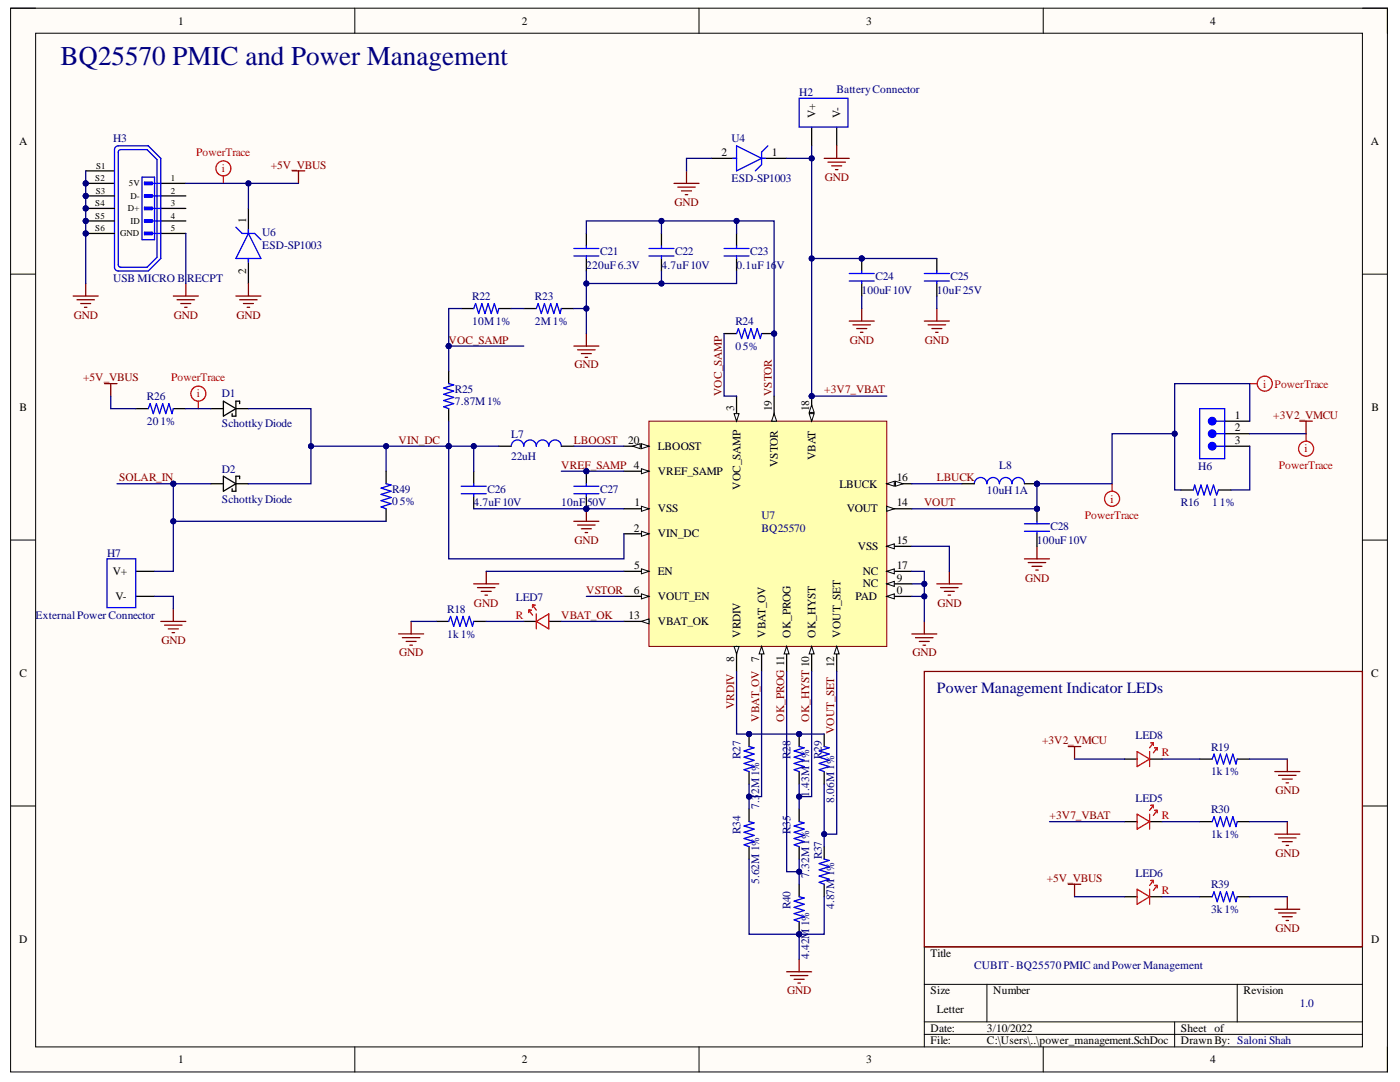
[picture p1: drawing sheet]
<svg xmlns="http://www.w3.org/2000/svg" width="279mm" height="216mm" viewBox="0 0 279 216" stroke-linecap="round" stroke-linejoin="round" font-family="sans-serif">
<defs><g id="words">
<text font-size="5.4" fill="#000080" x="12.1" y="12.9">BQ25570 PMIC and Power Management</text>
<text font-size="3.1" fill="#000080" x="187" y="138.3">Power Management Indicator LEDs</text>
<g font-size="2.3">
<text x="35.6" y="4.9">1</text>
<text x="104.1" y="4.9">2</text>
<text x="172.9" y="4.9">3</text>
<text x="241.5" y="4.9">4</text>
<text x="162.7" y="23.6" transform="rotate(-90 162.7 23.6)">V+</text>
<text x="167.7" y="23.6" transform="rotate(-90 167.7 23.6)">V-</text>
<text x="3.8" y="28.9">A</text>
<text x="273.6" y="28.9">A</text>
<text x="144" y="31.1">2</text>
<text x="154" y="31.1">1</text>
<text x="49.1" y="44.5" transform="rotate(-90 49.1 44.5)">1</text>
<text x="49.1" y="54.6" transform="rotate(-90 49.1 54.6)">2</text>
<text x="3.9" y="82">B</text>
<text x="146.5" y="82.1" transform="rotate(-90 146.5 82.1)">3</text>
<text x="154" y="82.1" transform="rotate(-90 154 82.1)">19 VSTOR</text>
<text x="161.5" y="82.1" transform="rotate(-90 161.5 82.1)">18</text>
<text x="246.4" y="83.6">1</text>
<text x="273.7" y="82">B</text>
<text x="125.4" y="88.6">20</text>
<text x="131.3" y="89.8">LBOOST</text>
<text x="246.4" y="86">2</text>
<text x="246.4" y="88.6">3</text>
<text x="131.3" y="94.8">VREF_SAMP</text>
<text x="155.2" y="93.2" transform="rotate(-90 155.2 93.2)">VSTOR</text>
<text x="162.7" y="91.9" transform="rotate(-90 162.7 91.9)">VBAT</text>
<text x="126.6" y="101">1</text>
<text x="147.8" y="97.7" transform="rotate(-90 147.8 97.7)">VOC_SAMP</text>
<text x="167.6" y="97.3">LBUCK</text>
<text x="179" y="96">16</text>
<text x="179" y="101">14</text>
<text x="126.5" y="106.1">2</text>
<text x="131.3" y="107.2">VIN_DC</text>
<text x="131.3" y="102.3">VSS</text>
<text x="169" y="102.3">VOUT</text>
<text x="126.6" y="113.5">5</text>
<text x="171.2" y="109.8">VSS</text>
<text x="179" y="113.5">17</text>
<text x="179" y="108.5">15</text>
<text x="22.5" y="114.8">V+</text>
<text x="23.1" y="119.8">V-</text>
<text x="126.5" y="118.5">6</text>
<text x="131.3" y="114.8">EN</text>
<text x="131.3" y="119.8">VOUT_EN</text>
<text x="170.8" y="119.8">PAD</text>
<text x="172.2" y="117.2">NC</text>
<text x="172.2" y="114.8">NC</text>
<text x="179" y="116">9</text>
<text x="179" y="118.5">0</text>
<text x="125.5" y="123.5">13</text>
<text x="131.3" y="124.7">VBAT_OK</text>
<text x="147.8" y="127.3" transform="rotate(-90 147.8 127.3)">VRDIV</text>
<text x="152.8" y="127.3" transform="rotate(-90 152.8 127.3)">VBAT_OV</text>
<text x="157.7" y="127.3" transform="rotate(-90 157.7 127.3)">OK_PROG</text>
<text x="162.7" y="127.3" transform="rotate(-90 162.7 127.3)">OK_HYST</text>
<text x="167.7" y="127.3" transform="rotate(-90 167.7 127.3)">VOUT_SET</text>
<text x="3.9" y="135.1">C</text>
<text x="146.5" y="132" transform="rotate(-90 146.5 132)">8</text>
<text x="151.5" y="132" transform="rotate(-90 151.5 132)">7</text>
<text x="166.5" y="133.1" transform="rotate(-90 166.5 133.1)">12</text>
<text x="273.6" y="135.1">C</text>
<text x="3.8" y="188.1">D</text>
<text x="185.7" y="190.9">Title</text>
<text x="273.6" y="188.1">D</text>
<text x="185.7" y="198.4">Size</text>
<text x="187" y="202.1">Letter</text>
<text x="198.2" y="198.4">Number</text>
<text x="248.2" y="198.4">Revision</text>
<text x="185.7" y="205.9">Date:</text>
<text x="185.7" y="208.4">File:</text>
<text x="197" y="205.9">3/10/2022</text>
<text x="197" y="208.4">C:\Users\..\power_management.SchDoc</text>
<text x="235.7" y="205.9">Sheet of</text>
<text x="235.7" y="208.4">DrawnBy: SaloniShah</text>
<text x="35.6" y="212.1">1</text>
<text x="104.1" y="212.1">2</text>
<text x="172.9" y="212.1">3</text>
<text x="241.5" y="212.1">4</text>
</g>
<g font-size="2.3" fill="#000080">
<text x="159.5" y="19.1">H2</text>
<text x="167" y="18.6">BatteryConnector</text>
<text x="22.6" y="28.4">H3</text>
<text x="146" y="28.4">U4</text>
<text x="146" y="36.3">ESD-SP1003</text>
<text x="52.3" y="47.1">U6</text>
<text x="52.3" y="49.6">ESD-SP1003</text>
<text x="117" y="53.6">220uF6.3V</text>
<text x="119.8" y="50.8">C21</text>
<text x="132" y="53.6">4.7uF10V</text>
<text x="134.8" y="50.8">C22</text>
<text x="147" y="53.6">0.1uF16</text>
<text x="149.7" y="50.8">C23</text>
<text x="154.9" y="53.6">V</text>
<text x="22.6" y="56.3">USB MICRO B</text>
<text x="37.3" y="56.3">RECPT</text>
<text x="94.3" y="59.8">R22</text>
<text x="106.8" y="59.8">R23</text>
<text x="171.9" y="58.6">100uF10V</text>
<text x="174.7" y="55.9">C24</text>
<text x="187" y="58.6">10uF25V</text>
<text x="189.7" y="55.9">C25</text>
<text x="94.3" y="64.8">10M1%</text>
<text x="106.8" y="64.8">2M1%</text>
<text x="146.8" y="64.8">R24</text>
<text x="146.8" y="69.8">05%</text>
<text x="29.3" y="79.8">R26</text>
<text x="44.3" y="79.3">D1</text>
<text x="90.8" y="78.3">R25</text>
<text x="90.8" y="80.8">7.87M1%</text>
<text x="29.3" y="84.8">201%</text>
<text x="44.3" y="85.3">SchottkyDiode</text>
<text x="102" y="87.3">L7</text>
<text x="44.3" y="94.3">D2</text>
<text x="102" y="91.8">22uH</text>
<text x="199.4" y="93.6">L8</text>
<text x="239.2" y="93.8">H6</text>
<text x="44.3" y="100.3">SchottkyDiode</text>
<text x="78.3" y="98.3">R49</text>
<text x="78.3" y="100.7">05%</text>
<text x="94.5" y="101">4.7uF10V</text>
<text x="97.3" y="98.3">C26</text>
<text x="112" y="101">10nF</text>
<text x="117.2" y="101">50V</text>
<text x="119.8" y="98.3">C27</text>
<text x="197" y="98.5">10uH1A</text>
<text x="235.7" y="101">R16</text>
<text x="241.9" y="101">11%</text>
<text x="152" y="103.5">U7</text>
<text x="152" y="106.1">BQ25570</text>
<text x="209.6" y="105.8">C28</text>
<text x="21.4" y="111">H7</text>
<text x="206.9" y="108.5">100uF10V</text>
<text x="7.1" y="123.5">ExternalPower Connector</text>
<text x="89.3" y="122.3">R18</text>
<text x="103" y="120">LED7</text>
<text x="89.3" y="127.3">1k1%</text>
<text x="226.6" y="147.5">LED8</text>
<text x="241.7" y="149.8">R19</text>
<text x="147.8" y="151.4" transform="rotate(-90 147.8 151.4)">R27</text>
<text x="157.7" y="151.4" transform="rotate(-90 157.7 151.4)">R28</text>
<text x="164" y="151.4" transform="rotate(-90 164 151.4)">R29</text>
<text x="241.7" y="154.7">1k1%</text>
<text x="151.5" y="161.4" transform="rotate(-90 151.5 161.4)">7.3</text>
<text x="151.5" y="158.5" transform="rotate(-90 151.5 158.5)">2M1%</text>
<text x="161.5" y="159" transform="rotate(-90 161.5 159)">1.43M 1%</text>
<text x="166.5" y="160.2" transform="rotate(-90 166.5 160.2)">8.06M 1%</text>
<text x="226.6" y="160">LED5</text>
<text x="147.8" y="166.4" transform="rotate(-90 147.8 166.4)">R34</text>
<text x="157.7" y="166.4" transform="rotate(-90 157.7 166.4)">R35</text>
<text x="241.7" y="162.2">R30</text>
<text x="241.7" y="167.2">1k1%</text>
<text x="164" y="171.5" transform="rotate(-90 164 171.5)">R37</text>
<text x="151.5" y="176.5" transform="rotate(-90 151.5 176.5)">5.62M 1%</text>
<text x="161.5" y="175.2" transform="rotate(-90 161.5 175.2)">7.32M 1%</text>
<text x="226.6" y="174.9">LED6</text>
<text x="241.7" y="177.2">R39</text>
<text x="157.7" y="181.4" transform="rotate(-90 157.7 181.4)">R40</text>
<text x="166.5" y="181.4" transform="rotate(-90 166.5 181.4)">4.87M 1%</text>
<text x="241.7" y="182.2">3k1%</text>
<text x="161.5" y="191.4" transform="rotate(-90 161.5 191.4)">4.42M 1%</text>
<text x="194.4" y="193.4">CUBIT-BQ25570PMIC andPower Management</text>
<text x="259.4" y="200.9">1.0</text>
</g>
<g font-size="2.3" fill="#f00">
<text x="39.1" y="31.1">PowerTrace</text>
<text x="44.3" y="34.3">i</text>
<text x="34.2" y="76.1">PowerTrace</text>
<text x="252.1" y="77.3">i</text>
<text x="254.4" y="77.3">PowerTrace</text>
<text x="39.3" y="79.3">i</text>
<text x="255.2" y="93.6">PowerTrace</text>
<text x="260.4" y="90.3">i</text>
<text x="221.7" y="100.3">i</text>
<text x="216.5" y="103.5">PowerTrace</text>
<text x="103" y="123.5">R</text>
<text x="231.9" y="150.9">R</text>
<text x="231.9" y="163.4">R</text>
<text x="231.9" y="178.4">R</text>
</g>
<g font-size="2.3" fill="#800000">
<text x="54" y="33.6">+5V_VBUS</text>
<text x="134.6" y="41.1">GND</text>
<text x="164.6" y="36.1">GND</text>
<text x="14.7" y="63.6">GND</text>
<text x="34.7" y="63.6">GND</text>
<text x="47.2" y="63.6">GND</text>
<text x="89.5" y="68.5">VOC_SAMP</text>
<text x="169.6" y="68.5">GND</text>
<text x="184.5" y="68.5">GND</text>
<text x="16.6" y="76.1">+5V_VBUS</text>
<text x="114.6" y="73.5">GND</text>
<text x="144" y="79" transform="rotate(-90 144 79)">VOC_SAMP</text>
<text x="164.5" y="78.5">+3V7_VBAT</text>
<text x="254.1" y="83.6">+3V2_VMCU</text>
<text x="79.5" y="88.6">VIN_DC</text>
<text x="114.5" y="88.6">LBOOST</text>
<text x="112" y="93.6">VREF_SAMP 4</text>
<text x="23.8" y="96">SOLAR_IN</text>
<text x="184.5" y="101">VOUT</text>
<text x="187" y="96">LBUCK</text>
<text x="114.6" y="108.5">GND</text>
<text x="117" y="118.5">VSTOR</text>
<text x="204.6" y="116">GND</text>
<text x="94.6" y="121">GND</text>
<text x="112" y="123.5">VBAT_OK</text>
<text x="187.1" y="121">GND</text>
<text x="32.2" y="128.5">GND</text>
<text x="79.6" y="131">GND</text>
<text x="182.1" y="131">GND</text>
<text x="146.5" y="141.5" transform="rotate(-90 146.5 141.5)">VRDIV</text>
<text x="151.5" y="144" transform="rotate(-90 151.5 144)">VBAT_OV</text>
<text x="156.5" y="144" transform="rotate(-90 156.5 144)">OK_PROG 11</text>
<text x="161.5" y="144" transform="rotate(-90 161.5 144)">OK_HYST 10</text>
<text x="166.5" y="146.5" transform="rotate(-90 166.5 146.5)">VOUT_SET</text>
<text x="208" y="148.5">+3V2_VMCU</text>
<text x="254.5" y="158.5">GND</text>
<text x="209.5" y="163.4">+3V7_VBAT</text>
<text x="254.5" y="171">GND</text>
<text x="208.9" y="176">+5V_VBUS</text>
<text x="254.5" y="185.9">GND</text>
<text x="157.1" y="198.4">GND</text>
</g>
<g font-size="1.8">
<text x="19.2" y="33.7">S1</text>
<text x="19" y="36.2">S2</text>
<text x="19" y="41.2">S4</text>
<text x="19.1" y="38.7">S3</text>
<text x="25.7" y="37.2">5V</text>
<text x="26" y="39.7">D-</text>
<text x="34.1" y="36.2">1</text>
<text x="34.1" y="41.2">3</text>
<text x="34.1" y="38.7">2</text>
<text x="19" y="43.7">S5</text>
<text x="19" y="46.1">S6</text>
<text x="24" y="47.2">GND</text>
<text x="25.5" y="42.2">D+</text>
<text x="26" y="44.7">ID</text>
<text x="34.1" y="43.7">4</text>
<text x="34.1" y="46.1">5</text>
</g>
</g></defs>
<path d="M2.1 1.6h274.8v212.3h-274.8z" fill-rule="evenodd" fill="#fffcf8"/>
<path d="M2.1 1.6h274.8v212.3h-274.8z" fill="none" stroke="#000" stroke-width=".2"/>
<path d="M7.1 6.6h264.8v202.3h-264.8z" fill-rule="evenodd" fill="#fffcf8"/>
<g fill="none" stroke="#000" stroke-width=".2">
<path d="M2.1 1.6h5M7.1 6.6h264.8v202.3h-264.8zM70.8 1.6v5M139.5 1.6v5M208.2 1.6v5M271.9 1.6h5v5M2.1 54.7h5M271.9 54.7h5M2.1 107.8h5M271.9 107.8h5M2.1 160.8h5M271.9 160.8h5"/>
<path d="M184.5 196.4h87.4M197 196.4v7.5M246.9 196.4v7.5M271.9 188.9h-87.4v20M70.8 208.9v5M139.5 208.9v5M184.5 203.9h87.4M184.5 206.4h87.4M208.2 208.9v5M234.4 203.9v5M276.9 208.9v5"/>
</g>
<circle cx="17.1" cy="36.6" r=".5" fill="#000080"/>
<circle cx="17.1" cy="36.6" r=".5" fill="none" stroke="#000080" stroke-width=".2"/>
<circle cx="17.1" cy="39.1" r=".5" fill="#000080"/>
<circle cx="17.1" cy="39.1" r=".5" fill="none" stroke="#000080" stroke-width=".2"/>
<circle cx="17.1" cy="41.6" r=".5" fill="#000080"/>
<circle cx="17.1" cy="41.6" r=".5" fill="none" stroke="#000080" stroke-width=".2"/>
<circle cx="17.1" cy="44.1" r=".5" fill="#000080"/>
<circle cx="17.1" cy="44.1" r=".5" fill="none" stroke="#000080" stroke-width=".2"/>
<circle cx="17.1" cy="46.6" r=".5" fill="#000080"/>
<circle cx="17.1" cy="46.6" r=".5" fill="none" stroke="#000080" stroke-width=".2"/>
<path d="M17.1 36.6h5.8M17.1 34.1h5.8M32.1 36.6h5M32.1 39.1h5M32.1 41.6h5M32.1 44.1h5M32.1 46.6h5" fill="none" stroke="#000" stroke-width=".25"/>
<circle cx="17.1" cy="36.6" r=".5" fill="#000080"/>
<circle cx="17.1" cy="36.6" r=".5" fill="none" stroke="#000080" stroke-width=".2"/>
<g fill="none" stroke="#00f" stroke-width=".25">
<path d="M23.1 29.3l.5-.2h6l2.5 2.5v20l-2.5 2.5h-6a.75 .75 0 0 1-.7-.8v-23.4zM23.7 30.1l.4-.2h5.2l2 2v19.4l-2 2h-5.2l-.4-.2-.1-.3zM28.3 35.3h2.5v12.5h-2.5zM28.8 36.5h1.5M28.8 36.6h3.3M28.8 36.3h1.5v.5h-1.5zM28.8 38.8h1.5v.5h-1.5zM28.8 36.7h1.5M28.8 39h1.5M28.8 39.1h3.3M28.8 39.2h1.5M28.8 41.3h1.5v.5h-1.5z"/>
<path d="M28.8 43.8h1.5v.5h-1.5zM28.8 46.3h1.5v.5h-1.5zM28.8 41.5h1.5M28.8 41.6h3.3M28.8 41.7h1.5M28.8 44h1.5M28.8 44.1h3.3M28.8 44.2h1.5M28.8 46.5h1.5M28.8 46.6h3.3M28.8 46.7h1.5"/>
</g>
<path d="M17.1 39.1h5.8" fill="none" stroke="#000" stroke-width=".25"/>
<circle cx="17.1" cy="39.1" r=".5" fill="#000080"/>
<circle cx="17.1" cy="39.1" r=".5" fill="none" stroke="#000080" stroke-width=".2"/>
<path d="M17.1 41.6h5.8" fill="none" stroke="#000" stroke-width=".25"/>
<circle cx="17.1" cy="41.6" r=".5" fill="#000080"/>
<circle cx="17.1" cy="41.6" r=".5" fill="none" stroke="#000080" stroke-width=".2"/>
<path d="M17.1 44.1h5.8" fill="none" stroke="#000" stroke-width=".25"/>
<circle cx="17.1" cy="44.1" r=".5" fill="#000080"/>
<circle cx="17.1" cy="44.1" r=".5" fill="none" stroke="#000080" stroke-width=".2"/>
<path d="M17.1 46.6h5.8" fill="none" stroke="#000" stroke-width=".25"/>
<circle cx="17.1" cy="46.6" r=".5" fill="#000080"/>
<circle cx="17.1" cy="46.6" r=".5" fill="none" stroke="#000080" stroke-width=".2"/>
<circle cx="162" cy="79" r=".5" fill="#000080"/>
<circle cx="162" cy="79" r=".5" fill="none" stroke="#000080" stroke-width=".2"/>
<path d="M129.5 84h47.5v45h-47.5z" fill-rule="evenodd" fill="#ffffb0"/>
<path d="M129.5 84h47.5v45h-47.5z" fill="none" stroke="#800000" stroke-width=".2"/>
<path d="M124.5 114h5" fill="none" stroke="#000" stroke-width=".25"/>
<path d="M128 113.5l1.5 .5-1.5 .5z" fill="#f8fcff"/>
<path d="M128 113.5l1.5 .5-1.5 .5z" fill="none" stroke="#000" stroke-width=".2"/>
<path d="M124.5 89h5" fill="none" stroke="#000" stroke-width=".25"/>
<path d="M128 88.5l1.5 .5-1.5 .5z" fill="#f8fcff"/>
<path d="M128 88.5l1.5 .5-1.5 .5z" fill="none" stroke="#000" stroke-width=".2"/>
<path d="M126.3 89l1.5-.5v1z" fill="#f8fcff"/>
<path d="M126.3 89l1.5-.5v1z" fill="none" stroke="#000" stroke-width=".2"/>
<path d="M177 96.5h5" fill="none" stroke="#000" stroke-width=".25"/>
<path d="M177 96.5l1.5-.5v1z" fill="#f8fcff"/>
<path d="M177 96.5l1.5-.5v1z" fill="none" stroke="#000" stroke-width=".2"/>
<path d="M178.7 96l1.5 .5-1.5 .5z" fill="#f8fcff"/>
<path d="M178.7 96l1.5 .5-1.5 .5z" fill="none" stroke="#000" stroke-width=".2"/>
<path d="M177 116.5h5" fill="none" stroke="#000" stroke-width=".25"/>
<path d="M177 116.5l1.5-.5v1z" fill="#f8fcff"/>
<path d="M177 116.5l1.5-.5v1z" fill="none" stroke="#000" stroke-width=".2"/>
<path d="M177 114h5" fill="none" stroke="#000" stroke-width=".25"/>
<path d="M177 114l1.5-.5v1z" fill="#f8fcff"/>
<path d="M177 114l1.5-.5v1z" fill="none" stroke="#000" stroke-width=".2"/>
<path d="M162 129v5" fill="none" stroke="#000" stroke-width=".25"/>
<path d="M162 129l.5 1.5h-1z" fill="#f8fcff"/>
<path d="M162 129l.5 1.5h-1z" fill="none" stroke="#000" stroke-width=".2"/>
<path d="M157 129v5" fill="none" stroke="#000" stroke-width=".25"/>
<path d="M157 129l.5 1.5h-1z" fill="#f8fcff"/>
<path d="M157 129l.5 1.5h-1z" fill="none" stroke="#000" stroke-width=".2"/>
<path d="M162 79v5" fill="none" stroke="#000" stroke-width=".25"/>
<path d="M161.5 82.5h1l-.5 1.5z" fill="#f8fcff"/>
<path d="M161.5 82.5h1l-.5 1.5z" fill="none" stroke="#000" stroke-width=".2"/>
<path d="M162 80.8l.5 1.5h-1z" fill="#f8fcff"/>
<path d="M162 80.8l.5 1.5h-1z" fill="none" stroke="#000" stroke-width=".2"/>
<circle cx="162" cy="79" r=".5" fill="#000080"/>
<circle cx="162" cy="79" r=".5" fill="none" stroke="#000080" stroke-width=".2"/>
<path d="M124.5 124h5" fill="none" stroke="#000" stroke-width=".25"/>
<path d="M128 124l1.5-.5v1z" fill="#f8fcff"/>
<path d="M128 124l1.5-.5v1z" fill="none" stroke="#000" stroke-width=".2"/>
<path d="M152 129v5" fill="none" stroke="#000" stroke-width=".25"/>
<path d="M152 129l.5 1.5h-1z" fill="#f8fcff"/>
<path d="M152 129l.5 1.5h-1z" fill="none" stroke="#000" stroke-width=".2"/>
<path d="M124.5 106.5h5" fill="none" stroke="#000" stroke-width=".25"/>
<path d="M128 106l1.5 .5-1.5 .5z" fill="#f8fcff"/>
<path d="M128 106l1.5 .5-1.5 .5z" fill="none" stroke="#000" stroke-width=".2"/>
<path d="M147 79v5" fill="none" stroke="#000" stroke-width=".25"/>
<path d="M146.5 82.5h1l-.5 1.5z" fill="#f8fcff"/>
<path d="M146.5 82.5h1l-.5 1.5z" fill="none" stroke="#000" stroke-width=".2"/>
<path d="M177 101.5h5" fill="none" stroke="#000" stroke-width=".25"/>
<path d="M177 101l1.5 .5-1.5 .5z" fill="#f8fcff"/>
<path d="M177 101l1.5 .5-1.5 .5z" fill="none" stroke="#000" stroke-width=".2"/>
<path d="M124.5 119h5" fill="none" stroke="#000" stroke-width=".25"/>
<path d="M128 118.5l1.5 .5-1.5 .5z" fill="#f8fcff"/>
<path d="M128 118.5l1.5 .5-1.5 .5z" fill="none" stroke="#000" stroke-width=".2"/>
<path d="M167 129v5" fill="none" stroke="#000" stroke-width=".25"/>
<path d="M167 129l.5 1.5h-1z" fill="#f8fcff"/>
<path d="M167 129l.5 1.5h-1z" fill="none" stroke="#000" stroke-width=".2"/>
<path d="M124.5 94h5" fill="none" stroke="#000" stroke-width=".25"/>
<path d="M128 93.5l1.5 .5-1.5 .5z" fill="#f8fcff"/>
<path d="M128 93.5l1.5 .5-1.5 .5z" fill="none" stroke="#000" stroke-width=".2"/>
<path d="M147 129v5" fill="none" stroke="#000" stroke-width=".25"/>
<path d="M146.5 129h1l-.5 1.5z" fill="#f8fcff"/>
<path d="M146.5 129h1l-.5 1.5z" fill="none" stroke="#000" stroke-width=".2"/>
<path d="M124.5 101.5h5" fill="none" stroke="#000" stroke-width=".25"/>
<path d="M128 101l1.5 .5-1.5 .5z" fill="#f8fcff"/>
<path d="M128 101l1.5 .5-1.5 .5z" fill="none" stroke="#000" stroke-width=".2"/>
<path d="M177 109h5" fill="none" stroke="#000" stroke-width=".25"/>
<path d="M177 109l1.5-.5v1z" fill="#f8fcff"/>
<path d="M177 109l1.5-.5v1z" fill="none" stroke="#000" stroke-width=".2"/>
<path d="M154.5 79v5" fill="none" stroke="#000" stroke-width=".25"/>
<path d="M154.5 82.5l.5 1.5h-1z" fill="#f8fcff"/>
<path d="M154.5 82.5l.5 1.5h-1z" fill="none" stroke="#000" stroke-width=".2"/>
<path d="M177 119h5" fill="none" stroke="#000" stroke-width=".25"/>
<path d="M177 119l1.5-.5v1z" fill="#f8fcff"/>
<path d="M177 119l1.5-.5v1z" fill="none" stroke="#000" stroke-width=".2"/>
<path d="M162 25.4v3.7M167 25.4v3.7M94.5 94v2.5M94.5 99v2.5M99.5 89h2.5M112 89h2.5" fill="none" stroke="#000" stroke-width=".25"/>
<path d="M159.5 19.6h9.7v5.8h-9.7zM92 98.5h5M92 97h5M94.5 96.5v.5M94.5 98.5v.5M102 89a1.25 1.25 0 0 1 1.3-1.2 1.25 1.25 0 0 1 1.2 1.2 1.25 1.25 0 0 1 1.3-1.2 1.25 1.25 0 0 1 1.2 1.2 1.25 1.25 0 0 1 1.3-1.2 1.25 1.25 0 0 1 1.2 1.2 1.25 1.25 0 0 1 1.3-1.2 1.25 1.25 0 0 1 1.2 1.2" fill="none" stroke="#00f" stroke-width=".25"/>
<g fill="none" stroke="#800000" stroke-width=".25">
<path d="M164.5 31.6h5M165.2 32.4h3.5M166 33.1h2M166.7 33.8h.5M167 29.1v2.5M169.5 64.1h5M170.2 64.8h3.5M171 65.6h2M171.7 66.3h.5M172 61.6v2.5M187 116.5h5M187.7 117.3h3.5"/>
<path d="M188.5 118h2M189.2 118.8h.5M189.5 114v2.5M182 126.5h5M182.7 127.2h3.5M183.5 128h2M184.2 128.7h.5M184.5 124v2.5"/>
</g>
<circle cx="117" cy="94" r=".5" fill="#000080"/>
<circle cx="117" cy="94" r=".5" fill="none" stroke="#000080" stroke-width=".2"/>
<circle cx="117" cy="101.5" r=".5" fill="#000080"/>
<circle cx="117" cy="101.5" r=".5" fill="none" stroke="#000080" stroke-width=".2"/>
<path d="M117 94v2.5" fill="none" stroke="#000" stroke-width=".25"/>
<circle cx="117" cy="94" r=".5" fill="#000080"/>
<circle cx="117" cy="94" r=".5" fill="none" stroke="#000080" stroke-width=".2"/>
<path d="M117 99v2.5" fill="none" stroke="#000" stroke-width=".25"/>
<circle cx="117" cy="101.5" r=".5" fill="#000080"/>
<circle cx="117" cy="101.5" r=".5" fill="none" stroke="#000080" stroke-width=".2"/>
<path d="M114.5 98.5h5M114.5 97h5M117 96.5v.5M117 98.5v.5" fill="none" stroke="#00f" stroke-width=".25"/>
<path d="M114.5 104h5M115.3 104.8h3.5M116 105.5h2M116.8 106.3h.5M117 101.5v2.5" fill="none" stroke="#800000" stroke-width=".25"/>
<circle cx="117" cy="101.5" r=".5" fill="#000080"/>
<circle cx="117" cy="101.5" r=".5" fill="none" stroke="#000080" stroke-width=".2"/>
<path d="M117 46.6v2.5M117 51.6v2.5M132 46.6v2.5M132 51.6v2.5M147 46.6v2.5M147 51.6v2.5" fill="none" stroke="#000" stroke-width=".25"/>
<path d="M114.5 51.1h5M114.5 49.6h5M117 49.1v.5M117 51.1v.5M129.5 51.1h5M129.5 49.6h5M132 49.1v.5M132 51.1v.5M144.5 51.1h5M144.5 49.6h5M147 49.1v.5M147 51.1v.5" fill="none" stroke="#00f" stroke-width=".25"/>
<g fill="none" stroke="#800000" stroke-width=".25">
<path d="M14.6 59.1h5M15.4 59.8h3.5M17.1 56.6v2.5M34.6 59.1h5M35.3 59.8h3.5M37.1 56.6v2.5M16.1 60.6h2M16.9 61.3h.5M36.1 60.6h2M36.8 61.3h.5M114.5 69.1h5M115.3 69.8h3.5"/>
<path d="M116 70.6h2M116.8 71.3h.5M117 66.6v2.5M204.5 111.5h4.9M205.2 112.3h3.5M206 113h1.9M206.7 113.8h.5M206.9 109v2.5"/>
</g>
<circle cx="149.5" cy="146.5" r=".5" fill="#000080"/>
<circle cx="149.5" cy="146.5" r=".5" fill="none" stroke="#000080" stroke-width=".2"/>
<path d="M149.5 146.5v2.5" fill="none" stroke="#000" stroke-width=".25"/>
<circle cx="149.5" cy="146.5" r=".5" fill="#000080"/>
<circle cx="149.5" cy="146.5" r=".5" fill="none" stroke="#000080" stroke-width=".2"/>
<path d="M149.5 154v2.5M149.5 161.4v2.5M149.5 168.9v2.5" fill="none" stroke="#000" stroke-width=".25"/>
<path d="M149.5 149l1 .2-2 .6 2 .7-2 .6 2 .6-2 .6 2 .7-2 .6 1 .4M149.5 163.9l1 .3-2 .6 2 .6-2 .7 2 .6-2 .6 2 .6-2 .7 1 .3" fill="none" stroke="#00f" stroke-width=".25"/>
<circle cx="159.5" cy="146.5" r=".5" fill="#000080"/>
<circle cx="159.5" cy="146.5" r=".5" fill="none" stroke="#000080" stroke-width=".2"/>
<path d="M159.5 146.5v2.5" fill="none" stroke="#000" stroke-width=".25"/>
<circle cx="159.5" cy="146.5" r=".5" fill="#000080"/>
<circle cx="159.5" cy="146.5" r=".5" fill="none" stroke="#000080" stroke-width=".2"/>
<path d="M159.5 154v2.5M159.5 161.4v2.5M159.5 168.9v2.5" fill="none" stroke="#000" stroke-width=".25"/>
<path d="M159.5 149l1 .2-2 .6 2 .7-2 .6 2 .6-2 .6 2 .7-2 .6 1 .4M159.5 163.9l1 .3-2 .6 2 .6-2 .7 2 .6-2 .6 2 .6-2 .7 1 .3" fill="none" stroke="#00f" stroke-width=".25"/>
<circle cx="159.5" cy="186.4" r=".5" fill="#000080"/>
<circle cx="159.5" cy="186.4" r=".5" fill="none" stroke="#000080" stroke-width=".2"/>
<path d="M159.5 176.4v2.5M159.5 183.9v2.5" fill="none" stroke="#000" stroke-width=".25"/>
<circle cx="159.5" cy="186.4" r=".5" fill="#000080"/>
<circle cx="159.5" cy="186.4" r=".5" fill="none" stroke="#000080" stroke-width=".2"/>
<path d="M184.5 56.1h5M184.5 54.6h5M187 54.1v.5M187 56.1v.5M164.5 149l1 .2-2 .6 2 .7-2 .6 2 .6-2 .6 2 .7-2 .6 1 .4M159.5 178.9l1 .3-2 .6 2 .6-2 .7 2 .6-2 .6 2 .6-2 .6 1 .4M164.5 171.4l1 .3-2 .6 2 .6-2 .7 2 .6-2 .6 2 .6-2 .7 1 .3" fill="none" stroke="#00f" stroke-width=".25"/>
<path d="M187 51.6v2.5M187 56.6v2.5M164.5 146.5v2.5M164.5 154v2.5M164.5 168.9v2.5M164.5 176.4v2.5" fill="none" stroke="#000" stroke-width=".25"/>
<path d="M184.5 64.1h5M185.2 64.8h3.5M186 65.6h2M186.7 66.3h.5M187 61.6v2.5M157 193.9h5M157.7 194.7h3.5M158.5 195.4h2M159.2 196.2h.5M159.5 191.4v2.5" fill="none" stroke="#800000" stroke-width=".25"/>
<circle cx="154.5" cy="66.6" r=".5" fill="#000080"/>
<circle cx="154.5" cy="66.6" r=".5" fill="none" stroke="#000080" stroke-width=".2"/>
<path d="M152 66.6h2.5" fill="none" stroke="#000" stroke-width=".25"/>
<circle cx="154.5" cy="66.6" r=".5" fill="#000080"/>
<circle cx="154.5" cy="66.6" r=".5" fill="none" stroke="#000080" stroke-width=".2"/>
<g fill="none" stroke="#000" stroke-width=".25">
<path d="M89.5 74.1v2.4M92 61.6h2.5M99.5 61.6h2.5M104.5 61.6h2.5M112 61.6h2.5M144.5 66.6h2.5M89.5 81.5v2.5M224.4 178.9h2.5M224.4 164h2.5M229.4 178.9h2.5M229.4 164h2.5M239.4 178.9h2.5"/>
<path d="M246.9 178.9h2.5"/>
</g>
<path d="M89.5 76.5l1 .3-2 .6 2 .6-2 .7 2 .6-2 .6 2 .6-2 .7 1 .3M94.5 61.6l.4-1 .6 2 .7-2 .6 2 .6-2 .6 2 .7-2 .6 2 .2-1M107 61.6l.4-1 .6 2 .7-2 .6 2 .6-2 .6 2 .6-2 .7 2 .2-1M147 66.6l.4-1 .6 2 .6-2 .6 2 .7-2 .6 2 .6-2 .6 2 .3-1M241.9 178.9l.4-1 .6 2 .6-2 .7 2 .6-2 .6 2 .6-2 .7 2 .2-1" fill="none" stroke="#00f" stroke-width=".25"/>
<g fill="none" stroke="#f00" stroke-width=".25">
<path d="M226.9 162.5l2.5 1.5-2.5 1.5zM226.9 177.4l2.5 1.5-2.5 1.5zM229.4 162.5v3M229.4 177.4v3M229.7 175.7h.5M229.7 160.7h.5M230.2 175.7l-.8 1M230.2 160.7v.5M230.2 175.7v.5M230.2 160.7l-.8 1M230.4 176.7h.5M230.4 161.7h.5"/>
<path d="M230.9 176.7l-.7 1M230.9 161.7v.5M230.9 176.7v.5M230.9 161.7l-.7 1"/>
</g>
<path d="M94.5 116.5h5M95.3 117.3h3.5M96 118h2M96.8 118.8h.5M97 114v2.5M184.5 134h87.4v54.9h-87.4z" fill="none" stroke="#800000" stroke-width=".25"/>
<circle cx="206.9" cy="96.5" r=".5" fill="#000080"/>
<circle cx="206.9" cy="96.5" r=".5" fill="none" stroke="#000080" stroke-width=".2"/>
<path d="M194.5 96.5a1.25 1.25 0 0 1 1.2-1.2 1.25 1.25 0 0 1 1.3 1.2 1.25 1.25 0 0 1 1.2-1.2 1.25 1.25 0 0 1 1.3 1.2 1.25 1.25 0 0 1 1.2-1.2 1.25 1.25 0 0 1 1.3 1.2 1.25 1.25 0 0 1 1.2-1.2 1.25 1.25 0 0 1 1.3 1.2" fill="none" stroke="#00f" stroke-width=".25"/>
<path d="M192 96.5h2.5M204.5 96.5h2.4" fill="none" stroke="#000" stroke-width=".25"/>
<circle cx="206.9" cy="96.5" r=".5" fill="#000080"/>
<circle cx="206.9" cy="96.5" r=".5" fill="none" stroke="#000080" stroke-width=".2"/>
<g fill="none" stroke="#800000" stroke-width=".25">
<path d="M58.3 34.1h2.5M59.6 34.1v2.5M134.5 36.6h5M135.3 37.3h3.5M136 38.1h2M136.8 38.8h.5M137 34.1v2.5M47.1 59.1h5M47.8 59.8h3.5M49.6 56.6v2.5M48.6 60.6h2M49.3 61.3h.5"/>
<path d="M259.4 84h2.5M260.7 84v2.5M213.2 149h2.5M214.4 149v2.5M254.4 154h5M255.2 154.7h3.5M255.9 155.5h2M256.7 156.2h.5M256.9 151.5v2.5M213.2 176.4h2.5M214.4 176.4v2.5M254.4 166.4h5"/>
<path d="M255.2 167.2h3.5M255.9 167.9h2M256.7 168.7h.5M256.9 164v2.4M256.9 178.9v2.5M254.4 181.4h5M255.2 182.2h3.5M255.9 182.9h2M256.7 183.7h.5"/>
</g>
<path d="M142 31.6h5M152 31.6h5M49.6 41.6v5M49.6 51.6v5" fill="none" stroke="#000" stroke-width=".25"/>
<path d="M146.2 31.6h.8M147 29.1l5 2.5-5 2.5zM152 31.6h.7M153.2 29.1l-1.2 1.3v2.4l-1.3 1.3M47.1 45.3l1.2 1.3h2.5l1.3 1.2M49.6 46.6l2.5 5h-5zM49.6 45.8v.8M49.6 51.6v.7" fill="none" stroke="#00f" stroke-width=".25"/>
<circle cx="89.5" cy="69.1" r=".5" fill="#000080"/>
<circle cx="89.5" cy="69.1" r=".5" fill="none" stroke="#000080" stroke-width=".2"/>
<path d="M27.1 81.5h2.5M34.6 81.5h2.5M42.1 81.5h2.5M42.1 96.5h2.5M44.6 80l2.5 1.5-2.5 1.5zM44.6 95l2.5 1.5-2.5 1.5zM47.1 81.5h2.5M47.1 96.5h2.5M47.8 80.5v-.5h-.7v3h-.8v-.5M47.8 95.5v-.5h-.7v3h-.8v-.5" fill="none" stroke="#000" stroke-width=".25"/>
<path d="M20.8 76.5h2.5M22.1 76.5v2.5" fill="none" stroke="#800000" stroke-width=".25"/>
<path d="M29.6 81.5l.4-1 .6 2 .6-2 .6 2 .7-2 .6 2 .6-2 .6 2 .3-1" fill="none" stroke="#00f" stroke-width=".25"/>
<circle cx="34.6" cy="96.5" r=".5" fill="#000080"/>
<circle cx="34.6" cy="96.5" r=".5" fill="none" stroke="#000080" stroke-width=".2"/>
<path d="M77.1 94v2.5M235.7 97.8h2.5M243.2 97.8h2.5M244.4 84h5M244.4 86.5h5M77.1 101.5v2.5M104.5 124h2.5M109.5 124h2.5M224.4 151.5h2.5M229.4 151.5h2.5" fill="none" stroke="#000" stroke-width=".25"/>
<path d="M77.1 96.5l1 .3-2 .6 2 .6-2 .6 2 .7-2 .6 2 .6-2 .6 1 .4M238.2 97.8l.2-1 .6 2 .7-2 .6 2 .6-2 .6 2 .7-2 .6 2 .4-1M242.7 86.5h1.7" fill="none" stroke="#00f" stroke-width=".25"/>
<path d="M79.6 126.5h4.9M80.3 127.2h3.5M81 128h2.1M81.8 128.7h.5M82 124v2.5" fill="none" stroke="#800000" stroke-width=".25"/>
<g fill="none" stroke="#f00" stroke-width=".25">
<path d="M105.5 121.7l.8 1M105.5 121.7h.5M105.5 121.7v.5M106.3 120.7l.7 1M106.3 120.7h.5M106.3 120.7v.5M107 124l2.5-1.5v3zM107 122.5v3M226.9 150l2.5 1.5-2.5 1.5zM229.4 150v3M229.7 148.2h.5M230.2 148.2l-.8 1"/>
<path d="M230.2 148.2v.5M230.4 149.2h.5M230.9 149.2l-.7 1M230.9 149.2v.5"/>
</g>
<circle cx="241.9" cy="86.5" r=".75" fill="#00f"/>
<g fill="none" stroke="#00f" stroke-width=".25">
<path d="M242.7 84h1.7"/>
<circle cx="241.9" cy="86.5" r=".75"/>
</g>
<circle cx="241.9" cy="84" r=".75" fill="#00f"/>
<g fill="none" stroke="#00f" stroke-width=".25">
<path d="M242.7 89h1.7"/>
<circle cx="241.9" cy="84" r=".75"/>
</g>
<path d="M244.4 89h5" fill="none" stroke="#000" stroke-width=".25"/>
<circle cx="241.9" cy="89" r=".75" fill="#00f"/>
<g fill="none" stroke="#00f" stroke-width=".25">
<path d="M239.4 81.5h5v10h-5z"/>
<circle cx="241.9" cy="89" r=".75"/>
</g>
<circle cx="172" cy="51.6" r=".5" fill="#000080"/>
<circle cx="172" cy="51.6" r=".5" fill="none" stroke="#000080" stroke-width=".2"/>
<path d="M172 51.6v2.5" fill="none" stroke="#000" stroke-width=".25"/>
<circle cx="172" cy="51.6" r=".5" fill="#000080"/>
<circle cx="172" cy="51.6" r=".5" fill="none" stroke="#000080" stroke-width=".2"/>
<path d="M172 56.6v2.5" fill="none" stroke="#000" stroke-width=".25"/>
<path d="M169.5 56.1h5M169.5 54.6h5M172 54.1v.5M172 56.1v.5" fill="none" stroke="#00f" stroke-width=".25"/>
<circle cx="206.9" cy="101.5" r=".5" fill="#000080"/>
<circle cx="206.9" cy="101.5" r=".5" fill="none" stroke="#000080" stroke-width=".2"/>
<path d="M206.9 101.5v2.5" fill="none" stroke="#000" stroke-width=".25"/>
<circle cx="206.9" cy="101.5" r=".5" fill="#000080"/>
<circle cx="206.9" cy="101.5" r=".5" fill="none" stroke="#000080" stroke-width=".2"/>
<path d="M27.1 114h3.7M27.1 119h3.7M206.9 106.5v2.5M87 124h2.5M94.5 124h2.5M239.4 151.5h2.5M246.9 151.5h2.5M239.4 164h2.5M246.9 164h2.5" fill="none" stroke="#000" stroke-width=".25"/>
<path d="M21.4 111.5h5.7v9.7h-5.7zM204.5 106h4.9M204.5 104.5h4.9M206.9 104v.5M206.9 106v.5M89.5 124l.4-1 .6 2 .7-2 .6 2 .6-2 .6 2 .7-2 .6 2 .2-1M241.9 151.5l.4-1 .6 2 .6-2 .7 2 .6-2 .6 2 .6-2 .7 2 .2-1M241.9 164l.4-1.1 .6 2 .6-2 .7 2 .6-2 .6 2 .6-2 .7 2 .2-.9" fill="none" stroke="#00f" stroke-width=".25"/>
<path d="M32.1 124h5M32.8 124.7h3.5M33.6 125.5h2M34.3 126.2h.5M34.6 121.5v2.5" fill="none" stroke="#800000" stroke-width=".25"/>
<g fill="none" stroke="#f00" stroke-width=".25">
<path d="M44.6 35.1v1.5M249.4 76.5h1.5M39.6 80v1.5M221.9 96.5v1.5M260.7 86.5v1.5"/>
<circle cx="44.6" cy="33.6" r="1.5"/>
<circle cx="39.6" cy="78.5" r="1.5"/>
<circle cx="252.4" cy="76.5" r="1.5"/>
<circle cx="221.9" cy="99.5" r="1.5"/>
<circle cx="260.7" cy="89.5" r="1.5"/>
</g>
<path d="M182 109h7.5v5M182 116.5h2.5" fill="none" stroke="#000080" stroke-width=".25"/>
<circle cx="184.5" cy="116.5" r=".5" fill="#000080"/>
<circle cx="184.5" cy="116.5" r=".5" fill="none" stroke="#000080" stroke-width=".2"/>
<path d="M182 119h2.5" fill="none" stroke="#000080" stroke-width=".25"/>
<circle cx="184.5" cy="119" r=".5" fill="#000080"/>
<circle cx="184.5" cy="119" r=".5" fill="none" stroke="#000080" stroke-width=".2"/>
<path d="M89.5 89v22.5h35v-5M114.5 89h10" fill="none" stroke="#000080" stroke-width=".25"/>
<circle cx="89.5" cy="89" r=".5" fill="#000080"/>
<circle cx="89.5" cy="89" r=".5" fill="none" stroke="#000080" stroke-width=".2"/>
<path d="M117 46.6v-2.5h15v2.5" fill="none" stroke="#000080" stroke-width=".25"/>
<circle cx="132" cy="44.1" r=".5" fill="#000080"/>
<circle cx="132" cy="44.1" r=".5" fill="none" stroke="#000080" stroke-width=".2"/>
<path d="M132 44.1h15v2.5" fill="none" stroke="#000080" stroke-width=".25"/>
<circle cx="132" cy="44.1" r=".5" fill="#000080"/>
<circle cx="132" cy="44.1" r=".5" fill="none" stroke="#000080" stroke-width=".2"/>
<circle cx="147" cy="44.1" r=".5" fill="#000080"/>
<circle cx="147" cy="44.1" r=".5" fill="none" stroke="#000080" stroke-width=".2"/>
<path d="M132 54.1v2.5h15v-2.5" fill="none" stroke="#000080" stroke-width=".25"/>
<circle cx="132" cy="56.6" r=".5" fill="#000080"/>
<circle cx="132" cy="56.6" r=".5" fill="none" stroke="#000080" stroke-width=".2"/>
<path d="M172 59.1v2.5M187 59.1v2.5M182 96.5h10M164.5 178.9v7.5h-5" fill="none" stroke="#000080" stroke-width=".25"/>
<circle cx="159.5" cy="186.4" r=".5" fill="#000080"/>
<circle cx="159.5" cy="186.4" r=".5" fill="none" stroke="#000080" stroke-width=".2"/>
<path d="M149.5 171.4v15h10v5" fill="none" stroke="#000080" stroke-width=".25"/>
<circle cx="159.5" cy="186.4" r=".5" fill="#000080"/>
<circle cx="159.5" cy="186.4" r=".5" fill="none" stroke="#000080" stroke-width=".2"/>
<path d="M92 61.6h-2.5v7.5h15M102 61.6h2.5M144.5 66.6v12.4h2.5" fill="none" stroke="#000080" stroke-width=".25"/>
<circle cx="89.5" cy="69.1" r=".5" fill="#000080"/>
<circle cx="89.5" cy="69.1" r=".5" fill="none" stroke="#000080" stroke-width=".2"/>
<path d="M89.5 69.1v5" fill="none" stroke="#000080" stroke-width=".25"/>
<circle cx="89.5" cy="69.1" r=".5" fill="#000080"/>
<circle cx="89.5" cy="69.1" r=".5" fill="none" stroke="#000080" stroke-width=".2"/>
<path d="M206.9 96.5v5h-24.9M97 114h27.5M231.9 151.5h7.5M231.9 178.9h7.5M231.9 164h7.5" fill="none" stroke="#000080" stroke-width=".25"/>
<circle cx="206.9" cy="101.5" r=".5" fill="#000080"/>
<circle cx="206.9" cy="101.5" r=".5" fill="none" stroke="#000080" stroke-width=".2"/>
<circle cx="206.9" cy="96.5" r=".5" fill="#000080"/>
<circle cx="206.9" cy="96.5" r=".5" fill="none" stroke="#000080" stroke-width=".2"/>
<path d="M17.1 34.1v22.5M249.4 151.5h7.5M249.4 164h7.5M249.4 178.9h7.5" fill="none" stroke="#000080" stroke-width=".25"/>
<circle cx="17.1" cy="36.6" r=".5" fill="#000080"/>
<circle cx="17.1" cy="36.6" r=".5" fill="none" stroke="#000080" stroke-width=".2"/>
<circle cx="17.1" cy="39.1" r=".5" fill="#000080"/>
<circle cx="17.1" cy="39.1" r=".5" fill="none" stroke="#000080" stroke-width=".2"/>
<circle cx="17.1" cy="41.6" r=".5" fill="#000080"/>
<circle cx="17.1" cy="41.6" r=".5" fill="none" stroke="#000080" stroke-width=".2"/>
<circle cx="17.1" cy="44.1" r=".5" fill="#000080"/>
<circle cx="17.1" cy="44.1" r=".5" fill="none" stroke="#000080" stroke-width=".2"/>
<circle cx="17.1" cy="46.6" r=".5" fill="#000080"/>
<circle cx="17.1" cy="46.6" r=".5" fill="none" stroke="#000080" stroke-width=".2"/>
<path d="M37.1 36.6h22.5" fill="none" stroke="#000080" stroke-width=".25"/>
<circle cx="49.6" cy="36.6" r=".5" fill="#000080"/>
<circle cx="49.6" cy="36.6" r=".5" fill="none" stroke="#000080" stroke-width=".2"/>
<path d="M147 44.1h7.5v34.9" fill="none" stroke="#000080" stroke-width=".25"/>
<circle cx="147" cy="44.1" r=".5" fill="#000080"/>
<circle cx="147" cy="44.1" r=".5" fill="none" stroke="#000080" stroke-width=".2"/>
<circle cx="154.5" cy="66.6" r=".5" fill="#000080"/>
<circle cx="154.5" cy="66.6" r=".5" fill="none" stroke="#000080" stroke-width=".2"/>
<path d="M117 54.1v2.5h15" fill="none" stroke="#000080" stroke-width=".25"/>
<circle cx="117" cy="56.6" r=".5" fill="#000080"/>
<circle cx="117" cy="56.6" r=".5" fill="none" stroke="#000080" stroke-width=".2"/>
<circle cx="132" cy="56.6" r=".5" fill="#000080"/>
<circle cx="132" cy="56.6" r=".5" fill="none" stroke="#000080" stroke-width=".2"/>
<path d="M117 56.6v10" fill="none" stroke="#000080" stroke-width=".25"/>
<circle cx="117" cy="56.6" r=".5" fill="#000080"/>
<circle cx="117" cy="56.6" r=".5" fill="none" stroke="#000080" stroke-width=".2"/>
<circle cx="117" cy="61.6" r=".5" fill="#000080"/>
<circle cx="117" cy="61.6" r=".5" fill="none" stroke="#000080" stroke-width=".2"/>
<path d="M89.5 84v5" fill="none" stroke="#000080" stroke-width=".25"/>
<circle cx="89.5" cy="89" r=".5" fill="#000080"/>
<circle cx="89.5" cy="89" r=".5" fill="none" stroke="#000080" stroke-width=".2"/>
<path d="M114.5 61.6h2.5" fill="none" stroke="#000080" stroke-width=".25"/>
<circle cx="117" cy="61.6" r=".5" fill="#000080"/>
<circle cx="117" cy="61.6" r=".5" fill="none" stroke="#000080" stroke-width=".2"/>
<path d="M49.6 36.6v5" fill="none" stroke="#000080" stroke-width=".25"/>
<circle cx="49.6" cy="36.6" r=".5" fill="#000080"/>
<circle cx="49.6" cy="36.6" r=".5" fill="none" stroke="#000080" stroke-width=".2"/>
<path d="M37.1 46.6v10M162 51.6h25" fill="none" stroke="#000080" stroke-width=".25"/>
<circle cx="162" cy="51.6" r=".5" fill="#000080"/>
<circle cx="162" cy="51.6" r=".5" fill="none" stroke="#000080" stroke-width=".2"/>
<circle cx="172" cy="51.6" r=".5" fill="#000080"/>
<circle cx="172" cy="51.6" r=".5" fill="none" stroke="#000080" stroke-width=".2"/>
<path d="M157 31.6h5" fill="none" stroke="#000080" stroke-width=".25"/>
<circle cx="162" cy="31.6" r=".5" fill="#000080"/>
<circle cx="162" cy="31.6" r=".5" fill="none" stroke="#000080" stroke-width=".2"/>
<path d="M142 31.6h-5v2.5M22.1 79v2.5h5M37.1 81.5h5M42.1 96.5h-7.5v7.5h42.5" fill="none" stroke="#000080" stroke-width=".25"/>
<circle cx="34.6" cy="104" r=".5" fill="#000080"/>
<circle cx="34.6" cy="104" r=".5" fill="none" stroke="#000080" stroke-width=".2"/>
<circle cx="34.6" cy="96.5" r=".5" fill="#000080"/>
<circle cx="34.6" cy="96.5" r=".5" fill="none" stroke="#000080" stroke-width=".2"/>
<path d="M77.1 89v5" fill="none" stroke="#000080" stroke-width=".25"/>
<circle cx="77.1" cy="89" r=".5" fill="#000080"/>
<circle cx="77.1" cy="89" r=".5" fill="none" stroke="#000080" stroke-width=".2"/>
<path d="M62.1 89h27.4" fill="none" stroke="#000080" stroke-width=".25"/>
<circle cx="62.1" cy="89" r=".5" fill="#000080"/>
<circle cx="62.1" cy="89" r=".5" fill="none" stroke="#000080" stroke-width=".2"/>
<circle cx="77.1" cy="89" r=".5" fill="#000080"/>
<circle cx="77.1" cy="89" r=".5" fill="none" stroke="#000080" stroke-width=".2"/>
<circle cx="89.5" cy="89" r=".5" fill="#000080"/>
<circle cx="89.5" cy="89" r=".5" fill="none" stroke="#000080" stroke-width=".2"/>
<path d="M94.5 101.5h30M117 119h7.5M214.4 151.5h10M209.4 164h15M214.4 178.9h10" fill="none" stroke="#000080" stroke-width=".25"/>
<circle cx="117" cy="101.5" r=".5" fill="#000080"/>
<circle cx="117" cy="101.5" r=".5" fill="none" stroke="#000080" stroke-width=".2"/>
<path d="M82 124h5M97 124h7.5M112 124h12.5M147 134v12.5h17.5" fill="none" stroke="#000080" stroke-width=".25"/>
<circle cx="149.5" cy="146.5" r=".5" fill="#000080"/>
<circle cx="149.5" cy="146.5" r=".5" fill="none" stroke="#000080" stroke-width=".2"/>
<circle cx="159.5" cy="146.5" r=".5" fill="#000080"/>
<circle cx="159.5" cy="146.5" r=".5" fill="none" stroke="#000080" stroke-width=".2"/>
<path d="M152 134v25h-2.5" fill="none" stroke="#000080" stroke-width=".25"/>
<circle cx="149.5" cy="159" r=".5" fill="#000080"/>
<circle cx="149.5" cy="159" r=".5" fill="none" stroke="#000080" stroke-width=".2"/>
<path d="M162 134v25h-2.5" fill="none" stroke="#000080" stroke-width=".25"/>
<circle cx="159.5" cy="159" r=".5" fill="#000080"/>
<circle cx="159.5" cy="159" r=".5" fill="none" stroke="#000080" stroke-width=".2"/>
<path d="M162 29.1v49.9h15" fill="none" stroke="#000080" stroke-width=".25"/>
<circle cx="162" cy="31.6" r=".5" fill="#000080"/>
<circle cx="162" cy="31.6" r=".5" fill="none" stroke="#000080" stroke-width=".2"/>
<circle cx="162" cy="51.6" r=".5" fill="#000080"/>
<circle cx="162" cy="51.6" r=".5" fill="none" stroke="#000080" stroke-width=".2"/>
<circle cx="162" cy="79" r=".5" fill="#000080"/>
<circle cx="162" cy="79" r=".5" fill="none" stroke="#000080" stroke-width=".2"/>
<path d="M182 114h2.5v10" fill="none" stroke="#000080" stroke-width=".25"/>
<circle cx="184.5" cy="119" r=".5" fill="#000080"/>
<circle cx="184.5" cy="119" r=".5" fill="none" stroke="#000080" stroke-width=".2"/>
<circle cx="184.5" cy="116.5" r=".5" fill="#000080"/>
<circle cx="184.5" cy="116.5" r=".5" fill="none" stroke="#000080" stroke-width=".2"/>
<path d="M149.5 156.5v4.9" fill="none" stroke="#000080" stroke-width=".25"/>
<circle cx="149.5" cy="159" r=".5" fill="#000080"/>
<circle cx="149.5" cy="159" r=".5" fill="none" stroke="#000080" stroke-width=".2"/>
<path d="M157 134v39.9h2.5" fill="none" stroke="#000080" stroke-width=".25"/>
<circle cx="159.5" cy="173.9" r=".5" fill="#000080"/>
<circle cx="159.5" cy="173.9" r=".5" fill="none" stroke="#000080" stroke-width=".2"/>
<path d="M164.5 156.5v12.4" fill="none" stroke="#000080" stroke-width=".25"/>
<circle cx="164.5" cy="166.4" r=".5" fill="#000080"/>
<circle cx="164.5" cy="166.4" r=".5" fill="none" stroke="#000080" stroke-width=".2"/>
<path d="M167 134v32.4h-2.5" fill="none" stroke="#000080" stroke-width=".25"/>
<circle cx="164.5" cy="166.4" r=".5" fill="#000080"/>
<circle cx="164.5" cy="166.4" r=".5" fill="none" stroke="#000080" stroke-width=".2"/>
<path d="M94.5 89v5" fill="none" stroke="#000080" stroke-width=".25"/>
<circle cx="94.5" cy="89" r=".5" fill="#000080"/>
<circle cx="94.5" cy="89" r=".5" fill="none" stroke="#000080" stroke-width=".2"/>
<path d="M89.5 89h10" fill="none" stroke="#000080" stroke-width=".25"/>
<circle cx="89.5" cy="89" r=".5" fill="#000080"/>
<circle cx="89.5" cy="89" r=".5" fill="none" stroke="#000080" stroke-width=".2"/>
<circle cx="94.5" cy="89" r=".5" fill="#000080"/>
<circle cx="94.5" cy="89" r=".5" fill="none" stroke="#000080" stroke-width=".2"/>
<path d="M112 94h12.5" fill="none" stroke="#000080" stroke-width=".25"/>
<circle cx="117" cy="94" r=".5" fill="#000080"/>
<circle cx="117" cy="94" r=".5" fill="none" stroke="#000080" stroke-width=".2"/>
<path d="M159.5 156.5v4.9" fill="none" stroke="#000080" stroke-width=".25"/>
<circle cx="159.5" cy="159" r=".5" fill="#000080"/>
<circle cx="159.5" cy="159" r=".5" fill="none" stroke="#000080" stroke-width=".2"/>
<path d="M249.4 89v8.8h-3.7M249.4 84v-7.5h-15v21.3h1.3M249.4 86.5h11.3" fill="none" stroke="#000080" stroke-width=".25"/>
<circle cx="234.4" cy="86.5" r=".5" fill="#000080"/>
<circle cx="234.4" cy="86.5" r=".5" fill="none" stroke="#000080" stroke-width=".2"/>
<path d="M23.3 96.5h11.3" fill="none" stroke="#000080" stroke-width=".25"/>
<circle cx="34.6" cy="96.5" r=".5" fill="#000080"/>
<circle cx="34.6" cy="96.5" r=".5" fill="none" stroke="#000080" stroke-width=".2"/>
<path d="M34.6 104v10h-3.8" fill="none" stroke="#000080" stroke-width=".25"/>
<circle cx="34.6" cy="104" r=".5" fill="#000080"/>
<circle cx="34.6" cy="104" r=".5" fill="none" stroke="#000080" stroke-width=".2"/>
<path d="M49.6 81.5h12.5v15h-12.5M30.8 119h3.8v2.5" fill="none" stroke="#000080" stroke-width=".25"/>
<circle cx="62.1" cy="89" r=".5" fill="#000080"/>
<circle cx="62.1" cy="89" r=".5" fill="none" stroke="#000080" stroke-width=".2"/>
<path d="M159.5 171.4v5" fill="none" stroke="#000080" stroke-width=".25"/>
<circle cx="159.5" cy="173.9" r=".5" fill="#000080"/>
<circle cx="159.5" cy="173.9" r=".5" fill="none" stroke="#000080" stroke-width=".2"/>
<path d="M234.4 86.5h-12.5v10h-15" fill="none" stroke="#000080" stroke-width=".25"/>
<circle cx="234.4" cy="86.5" r=".5" fill="#000080"/>
<circle cx="234.4" cy="86.5" r=".5" fill="none" stroke="#000080" stroke-width=".2"/>
<circle cx="206.9" cy="96.5" r=".5" fill="#000080"/>
<circle cx="206.9" cy="96.5" r=".5" fill="none" stroke="#000080" stroke-width=".2"/>
<use href="#words"/>
</svg>
